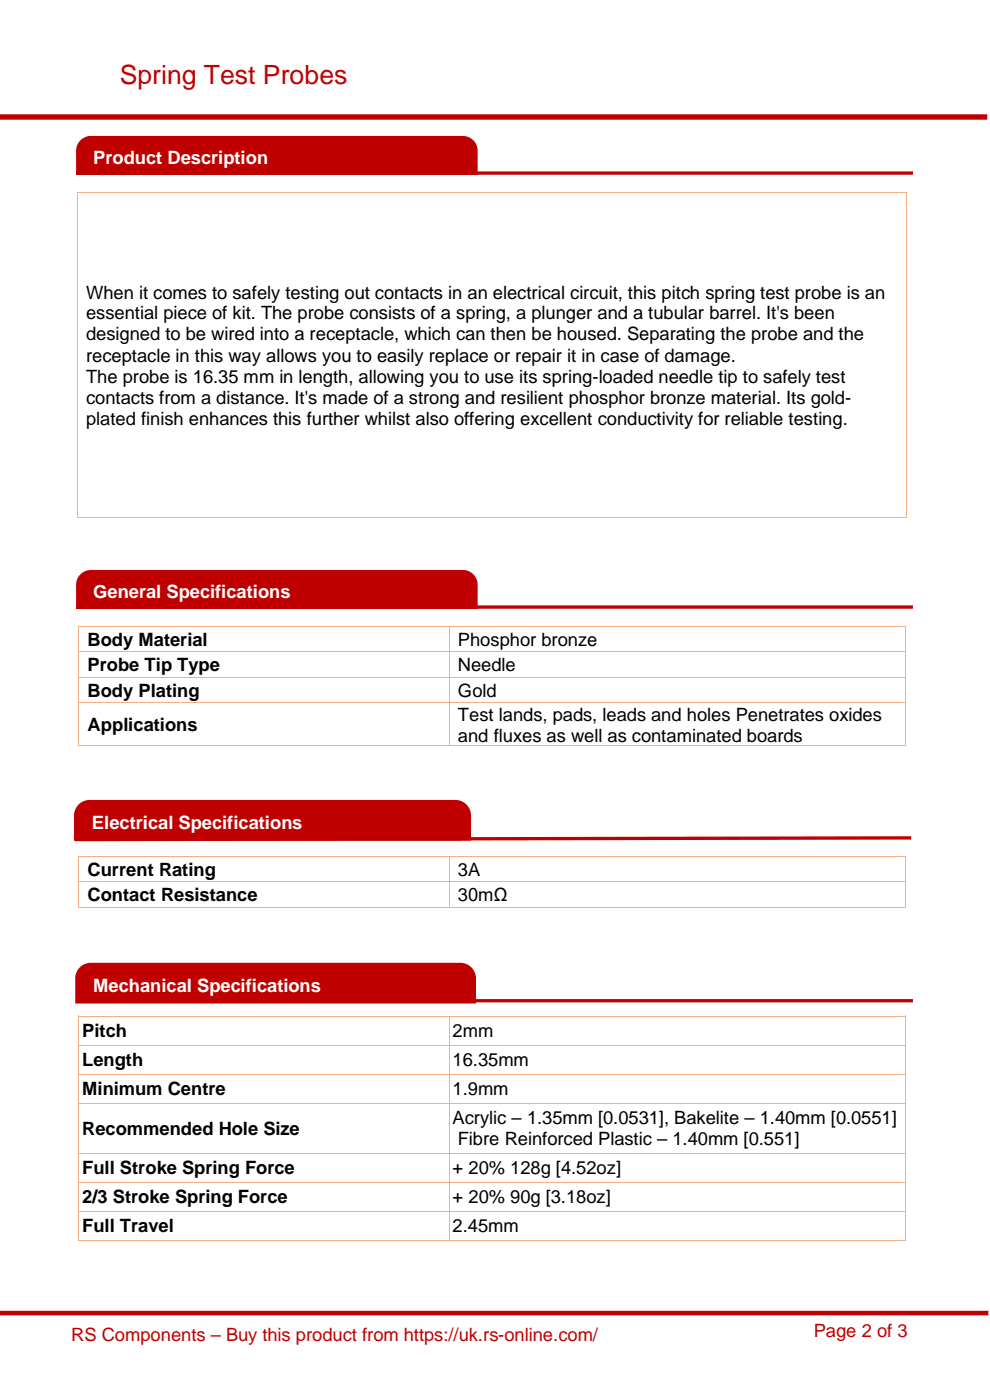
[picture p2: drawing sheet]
<svg xmlns="http://www.w3.org/2000/svg" width="210mm" height="297mm" viewBox="0 0 210 297" stroke-linecap="round" stroke-linejoin="round" font-family="sans-serif">
<defs><g id="words">
<text font-size="5.6" fill="#c00000" x="25.4" y="17.7">Spring Test Probes</text>
<g font-size="3.9" fill="#fff">
<text x="19.8" y="34.8">Product Description</text>
<text x="19.8" y="126.9">General Specifications</text>
<text x="19.5" y="175.9">Electrical Specifications</text>
<text x="19.8" y="210.4">Mechanical Specifications</text>
</g>
<g font-size="3.9">
<text x="18.2" y="63.3">When it comes to safely testing out contacts in an electrical circuit, this pitch spring test probe is an</text>
<text x="18.2" y="67.8">essential piece of kit. The probe consists of a spring, a plunger and a tubular barrel. It's been</text>
<text x="18.2" y="72.2">designed to be wired into a receptacle, which can then be housed. Separating the probe and the</text>
<text x="18.2" y="76.7">receptacle in this way allows you to easily replace or repair it in case of damage.</text>
<text x="18.2" y="81.2">The probe is 16.35 mm in length, allowing you to use its spring-loaded needle tip to safely test</text>
<text x="18.2" y="85.6">contacts from a distance. It's made of a strong and resilient phosphor bronze material. Its gold-</text>
<text x="18.2" y="90.1">plated finish enhances this further whilst also offering excellent conductivity for reliable testing.</text>
<text x="18.6" y="137">Body Material</text>
<text x="97.2" y="137">Phosphor bronze</text>
<text x="18.6" y="142.5">Probe Tip Type</text>
<text x="97.2" y="142.5">Needle</text>
<text x="18.6" y="147.9">Body Plating</text>
<text x="97.2" y="147.9">Gold</text>
<text x="18.6" y="155.1">Applications</text>
<text x="97.2" y="152.9">Test lands, pads, leads and holes Penetrates oxides</text>
<text x="97.2" y="157.4">and fluxes as well as contaminated boards</text>
<text x="18.6" y="185.8">Current Rating</text>
<text x="97.2" y="185.8">3A</text>
<text x="18.6" y="191.2">Contact Resistance</text>
<text x="97.2" y="191.2">30mΩ</text>
<text x="17.4" y="220">Pitch</text>
<text x="96" y="220">2mm</text>
<text x="17.4" y="226.2">Length</text>
<text x="96" y="226.2">16.35mm</text>
<text x="17.4" y="232.4">Minimum Centre</text>
<text x="96" y="232.4">1.9mm</text>
<text x="96" y="238.5">Acrylic – 1.35mm [0.0531], Bakelite – 1.40mm [0.0551]</text>
<text x="17.4" y="240.7">Recommended Hole Size</text>
<text x="97.1" y="243">Fibre Reinforced Plastic – 1.40mm [0.551]</text>
<text x="17.4" y="249.1">Full Stroke Spring Force</text>
<text x="96" y="249.1">+ 20% 128g [4.52oz]</text>
<text x="17.4" y="255.3">2/3 Stroke Spring Force</text>
<text x="96" y="255.3">+ 20% 90g [3.18oz]</text>
<text x="17.4" y="261.5">Full Travel</text>
<text x="96" y="261.5">2.45mm</text>
</g>
<g font-size="3.9" fill="#c00000">
<text x="15.1" y="284.4">RS Components – Buy this product from https://uk.rs-online.com/</text>
<text x="172.6" y="283.7">Page 2 of 3</text>
</g>
</g></defs>
<path d="M0 24.8h209.4" fill="none" stroke="#c00000" stroke-width="1.1" stroke-linecap="butt"/>
<path d="M0 278.6h209.7" fill="none" stroke="#c00000" stroke-width=".97" stroke-linecap="butt"/>
<path d="M12.4 279.4h155.3v9.3h-155.3z" fill-rule="evenodd" fill="#fff"/>
<path d="M16.3 40.7h.1v.2h-.1z" fill="#f4b083"/>
<path d="M16.4 40.8h175.9" fill="none" stroke="#f4b083" stroke-width=".21"/>
<path d="M192.3 40.7h.2v.2h-.2z" fill="#f4b083"/>
<path d="M16.3 40.9v68.8" fill="none" stroke="#f4b083" stroke-width=".21"/>
<path d="M16.3 109.7h.1v.2h-.1z" fill="#f4b083"/>
<path d="M192.4 40.9v68.8M16.4 109.8h175.9" fill="none" stroke="#f4b083" stroke-width=".21"/>
<g fill="#f4b083">
<path d="M192.3 109.7h.2v.2h-.2z"/>
<path d="M16.6 132.8h.2v.2h-.2z"/>
</g>
<path d="M16.8 132.9h78.4" fill="none" stroke="#f4b083" stroke-width=".21"/>
<path d="M95.2 132.8h.1v.2h-.1z" fill="#f4b083"/>
<path d="M95.3 132.9h96.7" fill="none" stroke="#f4b083" stroke-width=".21"/>
<path d="M192 132.8h.2v.2h-.2z" fill="#f4b083"/>
<path d="M16.7 133v5.2M95.3 133v5.2M192.1 133v5.2" fill="none" stroke="#f4b083" stroke-width=".21"/>
<path d="M16.6 138.2h.2v.2h-.2z" fill="#f4b083"/>
<path d="M16.8 138.3h78.4" fill="none" stroke="#f4b083" stroke-width=".21"/>
<path d="M95.2 138.2h.1v.2h-.1z" fill="#f4b083"/>
<path d="M95.3 138.3h96.7" fill="none" stroke="#f4b083" stroke-width=".21"/>
<path d="M192 138.2h.2v.2h-.2z" fill="#f4b083"/>
<path d="M16.7 138.4v5.2M95.3 138.4v5.2M192.1 138.4v5.2" fill="none" stroke="#f4b083" stroke-width=".21"/>
<path d="M16.6 143.6h.2v.2h-.2z" fill="#f4b083"/>
<path d="M16.8 143.7h78.4" fill="none" stroke="#f4b083" stroke-width=".21"/>
<path d="M95.2 143.6h.1v.2h-.1z" fill="#f4b083"/>
<path d="M95.3 143.7h96.7" fill="none" stroke="#f4b083" stroke-width=".21"/>
<path d="M192 143.6h.2v.2h-.2z" fill="#f4b083"/>
<path d="M16.7 143.8v5.3M95.3 143.8v5.3M192.1 143.8v5.3" fill="none" stroke="#f4b083" stroke-width=".21"/>
<path d="M16.6 149.1h.2v.1h-.2z" fill="#f4b083"/>
<path d="M16.8 149.1h78.4" fill="none" stroke="#f4b083" stroke-width=".21"/>
<path d="M95.2 149.1h.1v.1h-.1z" fill="#f4b083"/>
<path d="M95.3 149.1h96.7" fill="none" stroke="#f4b083" stroke-width=".21"/>
<path d="M192 149.1h.2v.1h-.2z" fill="#f4b083"/>
<path d="M16.7 149.2v9" fill="none" stroke="#f4b083" stroke-width=".21"/>
<path d="M16.6 158.2h.2v.1h-.2z" fill="#f4b083"/>
<path d="M16.8 158.2h78.4M95.3 149.2v9" fill="none" stroke="#f4b083" stroke-width=".21"/>
<path d="M95.2 158.2h.1v.1h-.1z" fill="#f4b083"/>
<path d="M95.3 158.2h96.7M192.1 149.2v9" fill="none" stroke="#f4b083" stroke-width=".21"/>
<g fill="#f4b083">
<path d="M192 158.2h.2v.1h-.2z"/>
<path d="M16.6 181.6h.2v.1h-.2z"/>
</g>
<path d="M16.8 181.7h78.4" fill="none" stroke="#f4b083" stroke-width=".21"/>
<path d="M95.2 181.6h.1v.1h-.1z" fill="#f4b083"/>
<path d="M95.3 181.7h96.7" fill="none" stroke="#f4b083" stroke-width=".21"/>
<path d="M192 181.6h.2v.1h-.2z" fill="#f4b083"/>
<path d="M16.7 181.7v5.3M95.3 181.7v5.3M192.1 181.7v5.3" fill="none" stroke="#f4b083" stroke-width=".21"/>
<path d="M16.6 187h.2v.2h-.2z" fill="#f4b083"/>
<path d="M16.8 187.1h78.4" fill="none" stroke="#f4b083" stroke-width=".21"/>
<path d="M95.2 187h.1v.2h-.1z" fill="#f4b083"/>
<path d="M95.3 187.1h96.7" fill="none" stroke="#f4b083" stroke-width=".21"/>
<path d="M192 187h.2v.2h-.2z" fill="#f4b083"/>
<path d="M16.7 187.2v5.2" fill="none" stroke="#f4b083" stroke-width=".21"/>
<path d="M16.6 192.4h.2v.2h-.2z" fill="#f4b083"/>
<path d="M16.8 192.5h78.4M95.3 187.2v5.2" fill="none" stroke="#f4b083" stroke-width=".21"/>
<path d="M95.2 192.4h.1v.2h-.1z" fill="#f4b083"/>
<path d="M95.3 192.5h96.7M192.1 187.2v5.2" fill="none" stroke="#f4b083" stroke-width=".21"/>
<g fill="#f4b083">
<path d="M192 192.4h.2v.2h-.2z"/>
<path d="M16.6 215.5h.2v.9h-.2z"/>
<path d="M16.6 215.5h.2v.1h-.2z"/>
</g>
<path d="M16.8 215.6h78.4" fill="none" stroke="#f4b083" stroke-width=".21"/>
<g fill="#f4b083">
<path d="M95.2 215.6h.1v.8h-.1z"/>
<path d="M95.2 215.5h.1v.1h-.1z"/>
</g>
<path d="M95.3 215.6h96.7" fill="none" stroke="#f4b083" stroke-width=".21"/>
<g fill="#f4b083">
<path d="M192 215.5h.2v.9h-.2z"/>
<path d="M192 215.5h.2v.1h-.2z"/>
</g>
<path d="M16.7 216.4v5.2M95.3 216.4v5.2M192.1 216.4v5.2" fill="none" stroke="#f4b083" stroke-width=".21"/>
<path d="M16.6 221.6h.2v.9h-.2z" fill="#f4b083"/>
<path d="M16.8 221.7h78.4" fill="none" stroke="#f4b083" stroke-width=".21"/>
<path d="M95.2 221.6h.1v.9h-.1z" fill="#f4b083"/>
<path d="M95.3 221.7h96.7" fill="none" stroke="#f4b083" stroke-width=".21"/>
<path d="M192 221.6h.2v.9h-.2z" fill="#f4b083"/>
<path d="M16.7 222.5v5.3M95.3 222.5v5.3M192.1 222.5v5.3" fill="none" stroke="#f4b083" stroke-width=".21"/>
<path d="M16.6 227.8h.2v.9h-.2z" fill="#f4b083"/>
<path d="M16.8 227.9h78.4" fill="none" stroke="#f4b083" stroke-width=".21"/>
<path d="M95.2 227.8h.1v.9h-.1z" fill="#f4b083"/>
<path d="M95.3 227.9h96.7" fill="none" stroke="#f4b083" stroke-width=".21"/>
<path d="M192 227.8h.2v.9h-.2z" fill="#f4b083"/>
<path d="M16.7 228.7v5.2M95.3 228.7v5.2M192.1 228.7v5.2" fill="none" stroke="#f4b083" stroke-width=".21"/>
<path d="M16.6 233.9h.2v1h-.2z" fill="#f4b083"/>
<path d="M16.8 234h78.4" fill="none" stroke="#f4b083" stroke-width=".21"/>
<path d="M95.2 233.9h.1v1h-.1z" fill="#f4b083"/>
<path d="M95.3 234h96.7" fill="none" stroke="#f4b083" stroke-width=".21"/>
<path d="M192 233.9h.2v1h-.2z" fill="#f4b083"/>
<path d="M16.7 234.9v9.7M95.3 234.9v9.7M192.1 234.9v9.7" fill="none" stroke="#f4b083" stroke-width=".21"/>
<path d="M16.6 244.6h.2v.9h-.2z" fill="#f4b083"/>
<path d="M16.8 244.6h78.4" fill="none" stroke="#f4b083" stroke-width=".21"/>
<path d="M95.2 244.6h.1v.9h-.1z" fill="#f4b083"/>
<path d="M95.3 244.6h96.7" fill="none" stroke="#f4b083" stroke-width=".21"/>
<path d="M192 244.6h.2v.9h-.2z" fill="#f4b083"/>
<path d="M16.7 245.5v5.2M95.3 245.5v5.2M192.1 245.5v5.2" fill="none" stroke="#f4b083" stroke-width=".21"/>
<path d="M16.6 250.7h.2v.9h-.2z" fill="#f4b083"/>
<path d="M16.8 250.8h78.4" fill="none" stroke="#f4b083" stroke-width=".21"/>
<path d="M95.2 250.7h.1v.9h-.1z" fill="#f4b083"/>
<path d="M95.3 250.8h96.7" fill="none" stroke="#f4b083" stroke-width=".21"/>
<path d="M192 250.7h.2v.9h-.2z" fill="#f4b083"/>
<path d="M16.7 251.6v5.3M95.3 251.6v5.3M192.1 251.6v5.3" fill="none" stroke="#f4b083" stroke-width=".21"/>
<path d="M16.6 256.9h.2v.9h-.2z" fill="#f4b083"/>
<path d="M16.8 257h78.4" fill="none" stroke="#f4b083" stroke-width=".21"/>
<path d="M95.2 256.9h.1v.9h-.1z" fill="#f4b083"/>
<path d="M95.3 257h96.7" fill="none" stroke="#f4b083" stroke-width=".21"/>
<path d="M192 256.9h.2v.9h-.2z" fill="#f4b083"/>
<path d="M16.7 257.8v5.2" fill="none" stroke="#f4b083" stroke-width=".21"/>
<path d="M16.6 263h.2v.2h-.2z" fill="#f4b083"/>
<path d="M95.3 257.8v5.2M16.8 263.1h78.4" fill="none" stroke="#f4b083" stroke-width=".21"/>
<path d="M95.2 263h.1v.2h-.1z" fill="#f4b083"/>
<path d="M192.1 257.8v5.2M95.3 263.1h96.7" fill="none" stroke="#f4b083" stroke-width=".21"/>
<path d="M192 263h.2v.2h-.2z" fill="#f4b083"/>
<path d="M17.1 29.8a3.1 3.1 0 0 1 2.2-1h78.9a3.1 3.1 0 0 1 3.1 3.2v5.1h-85.2v-5.1a3.1 3.1 0 0 1 1-2.2z" fill-rule="evenodd" fill="#c00000"/>
<path d="M16.1 36.7h177.6" fill="none" stroke="#c00000" stroke-width=".71" stroke-linecap="butt"/>
<path d="M17.1 121.8a3.1 3.1 0 0 1 2.2-.9h78.9a3.1 3.1 0 0 1 3.1 3.2v5.1h-85.2v-5.1a3.1 3.1 0 0 1 1-2.3z" fill-rule="evenodd" fill="#c00000"/>
<path d="M16.1 128.8h177.6" fill="none" stroke="#c00000" stroke-width=".71" stroke-linecap="butt"/>
<path d="M16.8 170.8a3.1 3.1 0 0 1 2.2-.9h77.6a3.1 3.1 0 0 1 3.1 3.1v5.2h-83.8v-5.2a3.1 3.1 0 0 1 .9-2.2z" fill-rule="evenodd" fill="#c00000"/>
<path d="M16.8 170.8a3.1 3.1 0 0 1 2.2-.9h77.6a3.1 3.1 0 0 1 3.1 3.1v5.2h-83.8v-5.2a3.1 3.1 0 0 1 .9-2.2z" fill="none" stroke="#c00000" stroke-width=".35"/>
<path d="M193.3 177.8l-177.4 .3" fill="none" stroke="#c00000" stroke-width=".71" stroke-linecap="butt"/>
<path d="M17.1 205.3a3.1 3.1 0 0 1 2.2-.9h78.3a3.1 3.1 0 0 1 3.2 3.2v5.1h-84.7v-5.1a3.1 3.1 0 0 1 1-2.3z" fill-rule="evenodd" fill="#c00000"/>
<path d="M17.1 205.3a3.1 3.1 0 0 1 2.2-.9h78.3a3.1 3.1 0 0 1 3.2 3.2v5.1h-84.7v-5.1a3.1 3.1 0 0 1 1-2.3z" fill="none" stroke="#c00000" stroke-width=".35"/>
<path d="M16.1 212.3h177.6" fill="none" stroke="#c00000" stroke-width=".71" stroke-linecap="butt"/>
<use href="#words"/>
</svg>
